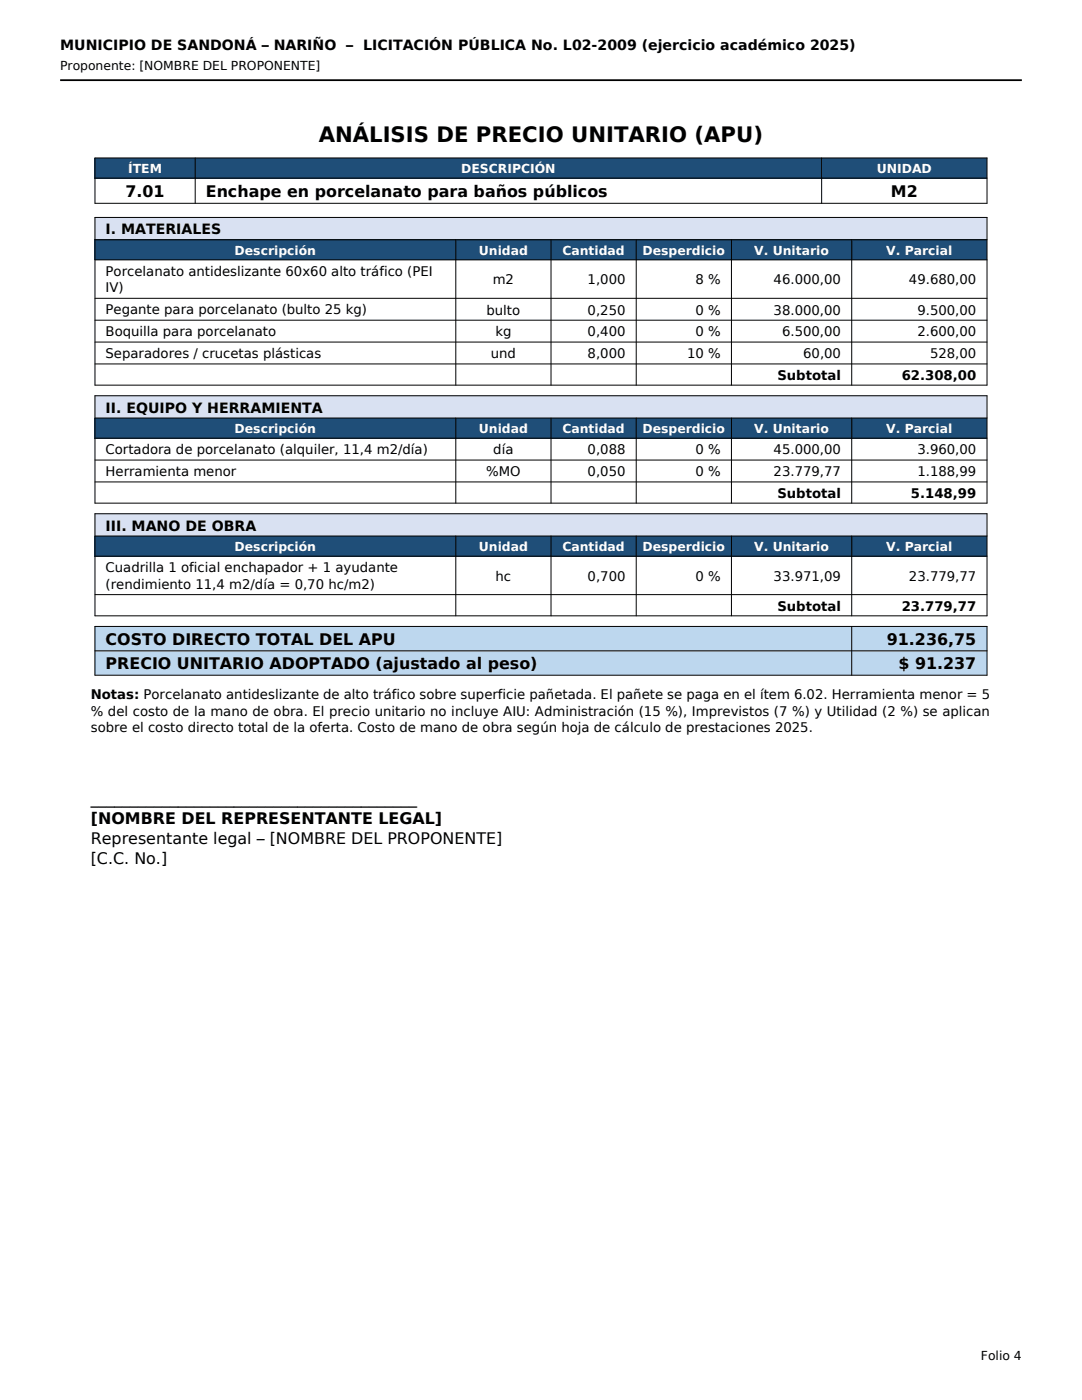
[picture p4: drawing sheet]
<svg xmlns="http://www.w3.org/2000/svg" width="216mm" height="279mm" viewBox="0 0 216 279" stroke-linecap="round" stroke-linejoin="round" font-family="sans-serif">
<defs><g id="words">
<text font-size="4.2" x="63.6" y="28.3">ANÁLISIS DE PRECIO UNITARIO (APU)</text>
<g font-size="3.2">
<text x="25" y="39.3">7.01</text>
<text x="41.1" y="39.3">Enchape en porcelanato para baños públicos</text>
<text x="177.8" y="39.3">M2</text>
<text x="21.1" y="128.7">COSTO DIRECTO TOTAL DEL APU</text>
<text x="177" y="128.7">91.236,75</text>
<text x="21.1" y="133.6">PRECIO UNITARIO ADOPTADO (ajustado al peso)</text>
<text x="179.3" y="133.6">$ 91.237</text>
<text x="18.1" y="160.6">_________________________________________</text>
<text x="18.1" y="164.5">[NOMBRE DEL REPRESENTANTE LEGAL]</text>
<text x="18.1" y="168.5">Representante legal – [NOMBRE DEL PROPONENTE]</text>
<text x="18.1" y="172.5">[C.C. No.]</text>
</g>
<g font-size="2.8">
<text x="12" y="10">MUNICIPIO DE SANDONÁ – NARIÑO – LICITACIÓN PÚBLICA No. L02-2009 (ejercicio académico 2025)</text>
<text x="21.1" y="46.7">I. MATERIALES</text>
<text x="21.1" y="82.3">II. EQUIPO Y HERRAMIENTA</text>
<text x="21.1" y="105.9">III. MANO DE OBRA</text>
</g>
<g font-size="2.6">
<text x="21.1" y="55">Porcelanato antideslizante 60x60 alto tráfico (PEI</text>
<text x="21.1" y="58.3">IV)</text>
<text x="98.3" y="56.8">m2</text>
<text x="117.3" y="56.8">1,000</text>
<text x="138.8" y="56.8">8 %</text>
<text x="154.4" y="56.8">46.000,00</text>
<text x="181.4" y="56.8">49.680,00</text>
<text x="21.1" y="62.7">Pegante para porcelanato (bulto 25 kg)</text>
<text x="97.1" y="62.8">bulto</text>
<text x="117.3" y="62.8">0,250</text>
<text x="138.8" y="62.8">0 %</text>
<text x="154.4" y="62.8">38.000,00</text>
<text x="183.1" y="62.8">9.500,00</text>
<text x="21.1" y="67.1">Boquilla para porcelanato</text>
<text x="21.1" y="71.4">Separadores / crucetas plásticas</text>
<text x="97.9" y="71.5">und</text>
<text x="98.8" y="67.1">kg</text>
<text x="117.3" y="67.1">0,400</text>
<text x="117.3" y="71.5">8,000</text>
<text x="137.1" y="71.5">10 %</text>
<text x="138.8" y="67.1">0 %</text>
<text x="156.1" y="67.1">6.500,00</text>
<text x="160.3" y="71.5">60,00</text>
<text x="183.1" y="67.1">2.600,00</text>
<text x="185.6" y="71.5">528,00</text>
<text x="155.1" y="75.8">Subtotal</text>
<text x="179.9" y="75.8">62.308,00</text>
<text x="21.1" y="90.6">Cortadora de porcelanato (alquiler, 11,4 m2/día)</text>
<text x="21.1" y="95">Herramienta menor</text>
<text x="97" y="95.1">%MO</text>
<text x="98.4" y="90.7">día</text>
<text x="117.3" y="90.7">0,088</text>
<text x="117.3" y="95.1">0,050</text>
<text x="138.8" y="90.7">0 %</text>
<text x="138.8" y="95.1">0 %</text>
<text x="154.4" y="90.7">45.000,00</text>
<text x="154.4" y="95.1">23.779,77</text>
<text x="183.1" y="90.7">3.960,00</text>
<text x="183.1" y="95.1">1.188,99</text>
<text x="155.1" y="99.4">Subtotal</text>
<text x="181.8" y="99.4">5.148,99</text>
<text x="21.1" y="114.2">Cuadrilla 1 oficial enchapador + 1 ayudante</text>
<text x="21.1" y="117.5">(rendimiento 11,4 m2/día = 0,70 hc/m2)</text>
<text x="98.9" y="115.9">hc</text>
<text x="117.3" y="115.9">0,700</text>
<text x="138.8" y="115.9">0 %</text>
<text x="154.4" y="115.9">33.971,09</text>
<text x="181.4" y="115.9">23.779,77</text>
<text x="155.1" y="121.8">Subtotal</text>
<text x="179.9" y="121.8">23.779,77</text>
<text x="18.1" y="139.5">Notas: Porcelanato antideslizante de alto tráfico sobre superficie pañetada. El pañete se paga en el ítem 6.02. Herramienta menor = 5</text>
<text x="18.1" y="142.8">% del costo de la mano de obra. El precio unitario no incluye AIU: Administración (15 %), Imprevistos (7 %) y Utilidad (2 %) se aplican</text>
<text x="18.1" y="146.1">sobre el costo directo total de la oferta. Costo de mano de obra según hoja de cálculo de prestaciones 2025.</text>
</g>
<g font-size="2.5">
<text x="12" y="14">Proponente: [NOMBRE DEL PROPONENTE]</text>
<text x="195.7" y="271.4">Folio 4</text>
</g>
<g font-size="2.5" fill="#fff">
<text x="25.6" y="34.5">ÍTEM</text>
<text x="92" y="34.5">DESCRIPCIÓN</text>
<text x="174.9" y="34.5">UNIDAD</text>
<text x="46.8" y="50.8">Descripción</text>
<text x="95.5" y="50.8">Unidad</text>
<text x="112.2" y="50.8">Cantidad</text>
<text x="128.2" y="50.8">Desperdicio</text>
<text x="150.5" y="50.8">V. Unitario</text>
<text x="176.8" y="50.8">V. Parcial</text>
<text x="46.8" y="86.4">Descripción</text>
<text x="95.5" y="86.4">Unidad</text>
<text x="112.2" y="86.4">Cantidad</text>
<text x="128.2" y="86.4">Desperdicio</text>
<text x="150.5" y="86.4">V. Unitario</text>
<text x="176.8" y="86.4">V. Parcial</text>
<text x="46.8" y="110">Descripción</text>
<text x="95.5" y="110">Unidad</text>
<text x="112.2" y="110">Cantidad</text>
<text x="128.2" y="110">Desperdicio</text>
<text x="150.5" y="110">V. Unitario</text>
<text x="176.8" y="110">V. Parcial</text>
</g>
</g></defs>
<path d="M12 16h191.9" fill="none" stroke="#000" stroke-width=".35"/>
<path d="M19 31.5h177.9v4h-177.9z" fill-rule="evenodd" fill="#1f4e78"/>
<path d="M19 31.5h177.9v9.1h-177.9zM19 35.5h177.9M39 31.5v9.1M163.9 31.5v9.1" fill="none" stroke="#000" stroke-width=".2"/>
<path d="M19 43.4h177.9v4.4h-177.9z" fill-rule="evenodd" fill="#d9e1f2"/>
<path d="M19 47.8h177.9v4.1h-177.9z" fill-rule="evenodd" fill="#1f4e78"/>
<path d="M19 43.4h177.9v33.5h-177.9zM19 47.8h177.9M19 51.9h177.9M19 59.5h177.9M91 47.8v29.1M110 47.8v29.1M126.9 47.8v29.1M146 47.8v29.1M170 47.8v29.1M19 63.9h177.9M19 68.3h177.9M19 72.6h177.9" fill="none" stroke="#000" stroke-width=".2"/>
<path d="M19 79h177.9v4.4h-177.9z" fill-rule="evenodd" fill="#d9e1f2"/>
<path d="M19 83.4h177.9v4h-177.9z" fill-rule="evenodd" fill="#1f4e78"/>
<path d="M19 79h177.9v21.4h-177.9zM19 83.4h177.9M19 87.4h177.9M19 91.8h177.9M19 96.2h177.9M91 83.4v17M110 83.4v17M126.9 83.4v17M146 83.4v17M170 83.4v17" fill="none" stroke="#000" stroke-width=".2"/>
<path d="M19 102.5h177.9v4.5h-177.9z" fill-rule="evenodd" fill="#d9e1f2"/>
<path d="M19 107h177.9v4h-177.9z" fill-rule="evenodd" fill="#1f4e78"/>
<path d="M19 102.5h177.9v20.4h-177.9zM19 107h177.9M19 111h177.9M19 118.7h177.9M91 107v15.9M110 107v15.9M126.9 107v15.9M146 107v15.9M170 107v15.9" fill="none" stroke="#000" stroke-width=".2"/>
<path d="M19 125h177.9v9.8h-177.9z" fill-rule="evenodd" fill="#bdd7ee"/>
<path d="M19 125h177.9v9.8h-177.9zM19 129.9h177.9M170 125v9.8" fill="none" stroke="#000" stroke-width=".2"/>
<use href="#words"/>
</svg>
